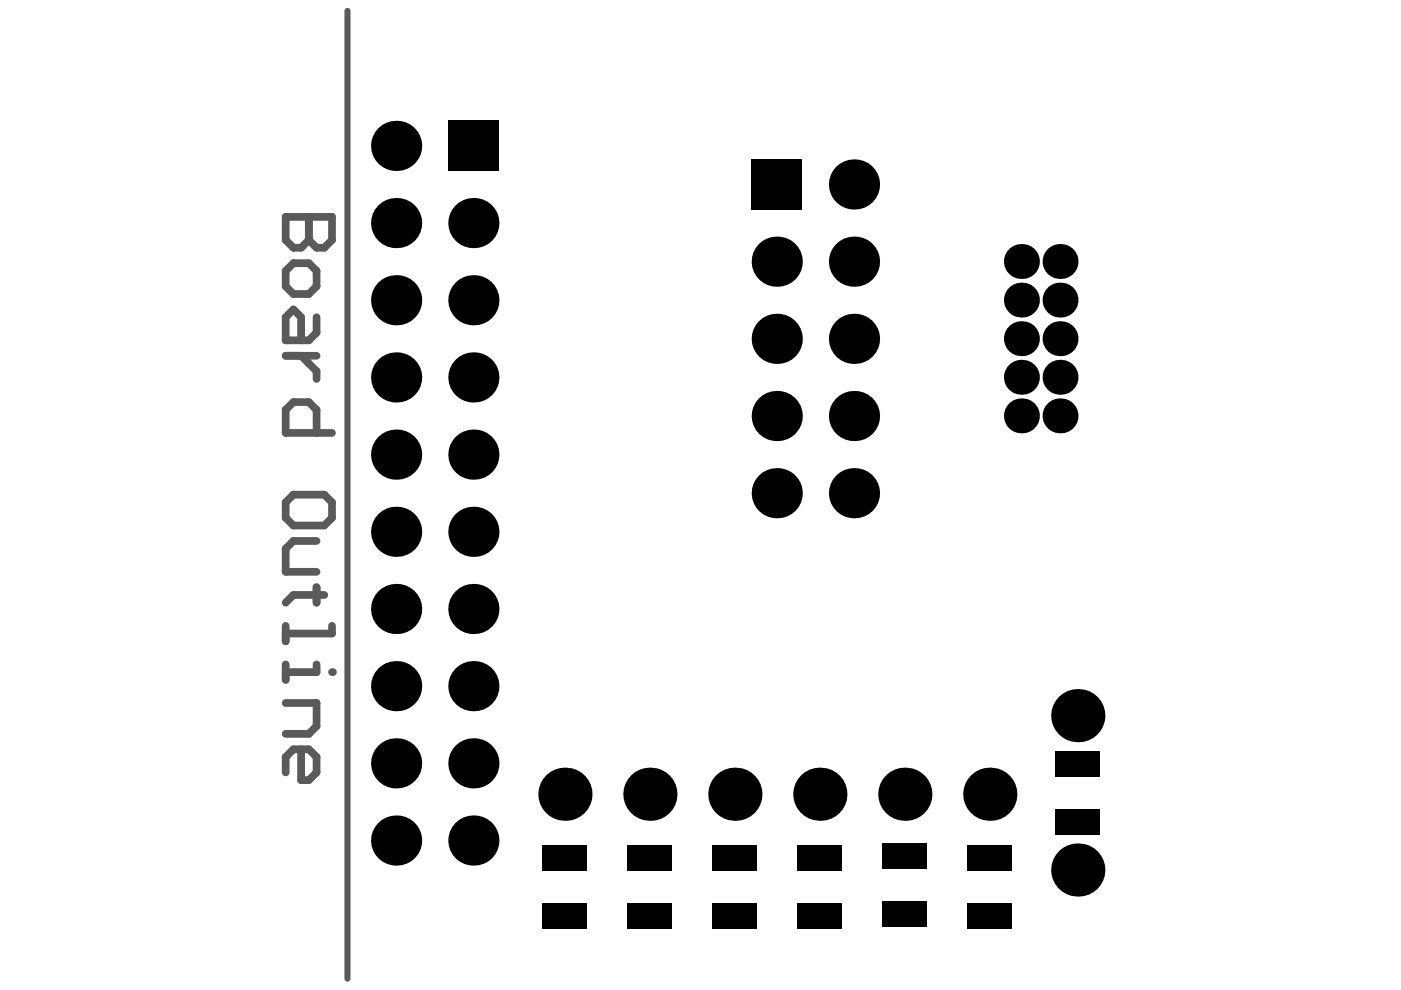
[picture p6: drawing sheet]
<svg xmlns="http://www.w3.org/2000/svg" width="297mm" height="210mm" viewBox="0 0 297 210" stroke-linecap="round" stroke-linejoin="round" font-family="sans-serif">
<g fill="#000">
<circle cx="84" cy="30.9" r="5.3"/>
<circle cx="181.1" cy="39.1" r="5.3"/>
<circle cx="84" cy="47.3" r="5.3"/>
<circle cx="100.4" cy="47.3" r="5.3"/>
<circle cx="164.7" cy="55.5" r="5.3"/>
<circle cx="181.1" cy="55.5" r="5.3"/>
<circle cx="216.6" cy="55.4" r="3.7"/>
<circle cx="224.8" cy="55.4" r="3.7"/>
<circle cx="84" cy="63.7" r="5.3"/>
<circle cx="100.4" cy="63.7" r="5.3"/>
<circle cx="164.7" cy="71.8" r="5.3"/>
<circle cx="181.1" cy="71.8" r="5.3"/>
<circle cx="216.6" cy="63.6" r="3.7"/>
<circle cx="216.6" cy="71.8" r="3.7"/>
<circle cx="216.6" cy="80" r="3.7"/>
<circle cx="224.8" cy="63.6" r="3.7"/>
<circle cx="224.8" cy="71.8" r="3.7"/>
<circle cx="224.8" cy="80" r="3.7"/>
<circle cx="84" cy="80" r="5.3"/>
<circle cx="84" cy="96.4" r="5.3"/>
<circle cx="100.4" cy="96.4" r="5.3"/>
<circle cx="100.4" cy="80" r="5.3"/>
<circle cx="164.7" cy="88.2" r="5.3"/>
<circle cx="181.1" cy="88.2" r="5.3"/>
<circle cx="216.6" cy="88.2" r="3.7"/>
<circle cx="224.8" cy="88.2" r="3.7"/>
<circle cx="84" cy="112.8" r="5.3"/>
<circle cx="100.4" cy="112.8" r="5.3"/>
<circle cx="164.7" cy="104.6" r="5.3"/>
<circle cx="181.1" cy="104.6" r="5.3"/>
<circle cx="84" cy="129.1" r="5.3"/>
<circle cx="100.4" cy="129.1" r="5.3"/>
<circle cx="84" cy="145.5" r="5.3"/>
<circle cx="100.4" cy="145.5" r="5.3"/>
<circle cx="228.5" cy="151.7" r="5.6"/>
<circle cx="84" cy="161.8" r="5.3"/>
<circle cx="84" cy="178.2" r="5.3"/>
<circle cx="100.4" cy="161.8" r="5.3"/>
<circle cx="100.4" cy="178.2" r="5.3"/>
<circle cx="119.8" cy="168.4" r="5.6"/>
<circle cx="137.8" cy="168.4" r="5.6"/>
<circle cx="155.8" cy="168.4" r="5.6"/>
<circle cx="173.8" cy="168.4" r="5.6"/>
<circle cx="191.8" cy="168.4" r="5.6"/>
<circle cx="209.9" cy="168.4" r="5.6"/>
<circle cx="228.5" cy="184.5" r="5.6"/>
</g>
<g fill="#000">
<path d="M95 25.6h10.7v10.6h-10.7z" fill-rule="evenodd"/>
<path d="M159.4 33.8h10.6v10.6h-10.6z" fill-rule="evenodd"/>
<path d="M223.8 159.2h9.4v5.5h-9.4z" fill-rule="evenodd"/>
<path d="M115.1 179.2h9.4v5.4h-9.4z" fill-rule="evenodd"/>
<path d="M133.1 179.2h9.4v5.4h-9.4z" fill-rule="evenodd"/>
<path d="M151.1 179.2h9.4v5.4h-9.4z" fill-rule="evenodd"/>
<path d="M169.2 179.2h9.3v5.4h-9.3z" fill-rule="evenodd"/>
<path d="M187.2 178.7h9.3v5.5h-9.3z" fill-rule="evenodd"/>
<path d="M205.2 179.2h9.3v5.4h-9.3z" fill-rule="evenodd"/>
<path d="M223.8 171.5h9.4v5.5h-9.4z" fill-rule="evenodd"/>
<path d="M115.1 191.4h9.4v5.5h-9.4z" fill-rule="evenodd"/>
<path d="M133.1 191.4h9.4v5.5h-9.4z" fill-rule="evenodd"/>
<path d="M151.1 191.4h9.4v5.5h-9.4z" fill-rule="evenodd"/>
<path d="M169.2 191.4h9.3v5.5h-9.3z" fill-rule="evenodd"/>
<path d="M187.2 191h9.3v5.5h-9.3z" fill-rule="evenodd"/>
<path d="M205.2 191.4h9.3v5.5h-9.3z" fill-rule="evenodd"/>
</g>
<path d="M73.7 2.3v205.2" fill="none" stroke="#5a5a5a" stroke-width="1.3"/>
<path d="M65.5 46v4.9l-1.7 1.6h-1.6l-1.6-1.6v-4.9h9.8" fill="none" stroke="#5a5a5a" stroke-width="1.6"/>
<circle cx="65.5" cy="46" r=".82" fill="#5a5a5a"/>
<g fill="none" stroke="#5a5a5a" stroke-width="1.6">
<path d="M60.6 57.4l1.6-1.6h3.3l1.6 1.6v3.3l-1.6 1.6h-3.3l-1.6-1.6zM65.5 46v4.9l1.6 1.6h1.7l1.6-1.6v-4.9M60.6 75.4h6.5M63.8 75.4l3.3 3.3v1.6M67.1 67.3v3.2l-1.6 1.7h-4.9v-4.9l1.6-1.7 1.6 1.7v4.9M67.1 91.8v-4.9l-1.6-1.7h-3.3l-1.6 1.7v4.9h9.8M60.6 106.5l1.6-1.6h6.6l1.6 1.6v3.3l-1.6 1.6h-6.6l-1.6-1.6zM67.1 114.7h-4.9l-1.6 1.6v4.9h6.5M60.6 132.7v3.3M67.1 124.5v3.3M68.8 126.1h-6.6l-1.6 1.7M70.4 132.7v1.6h-9.8"/>
<path d="M60.6 140.9v3.2M67.1 140.9v1.6h-6.5"/>
</g>
<circle cx="70.4" cy="142.5" r=".82" fill="#5a5a5a"/>
<path d="M60.6 149.1h6.5v4.9l-1.6 1.6h-4.9M63.8 158.9v6.5h1.7l1.6-1.6v-3.3l-1.6-1.6h-3.3l-1.6 1.6v3.3" fill="none" stroke="#5a5a5a" stroke-width="1.6"/>
</svg>
